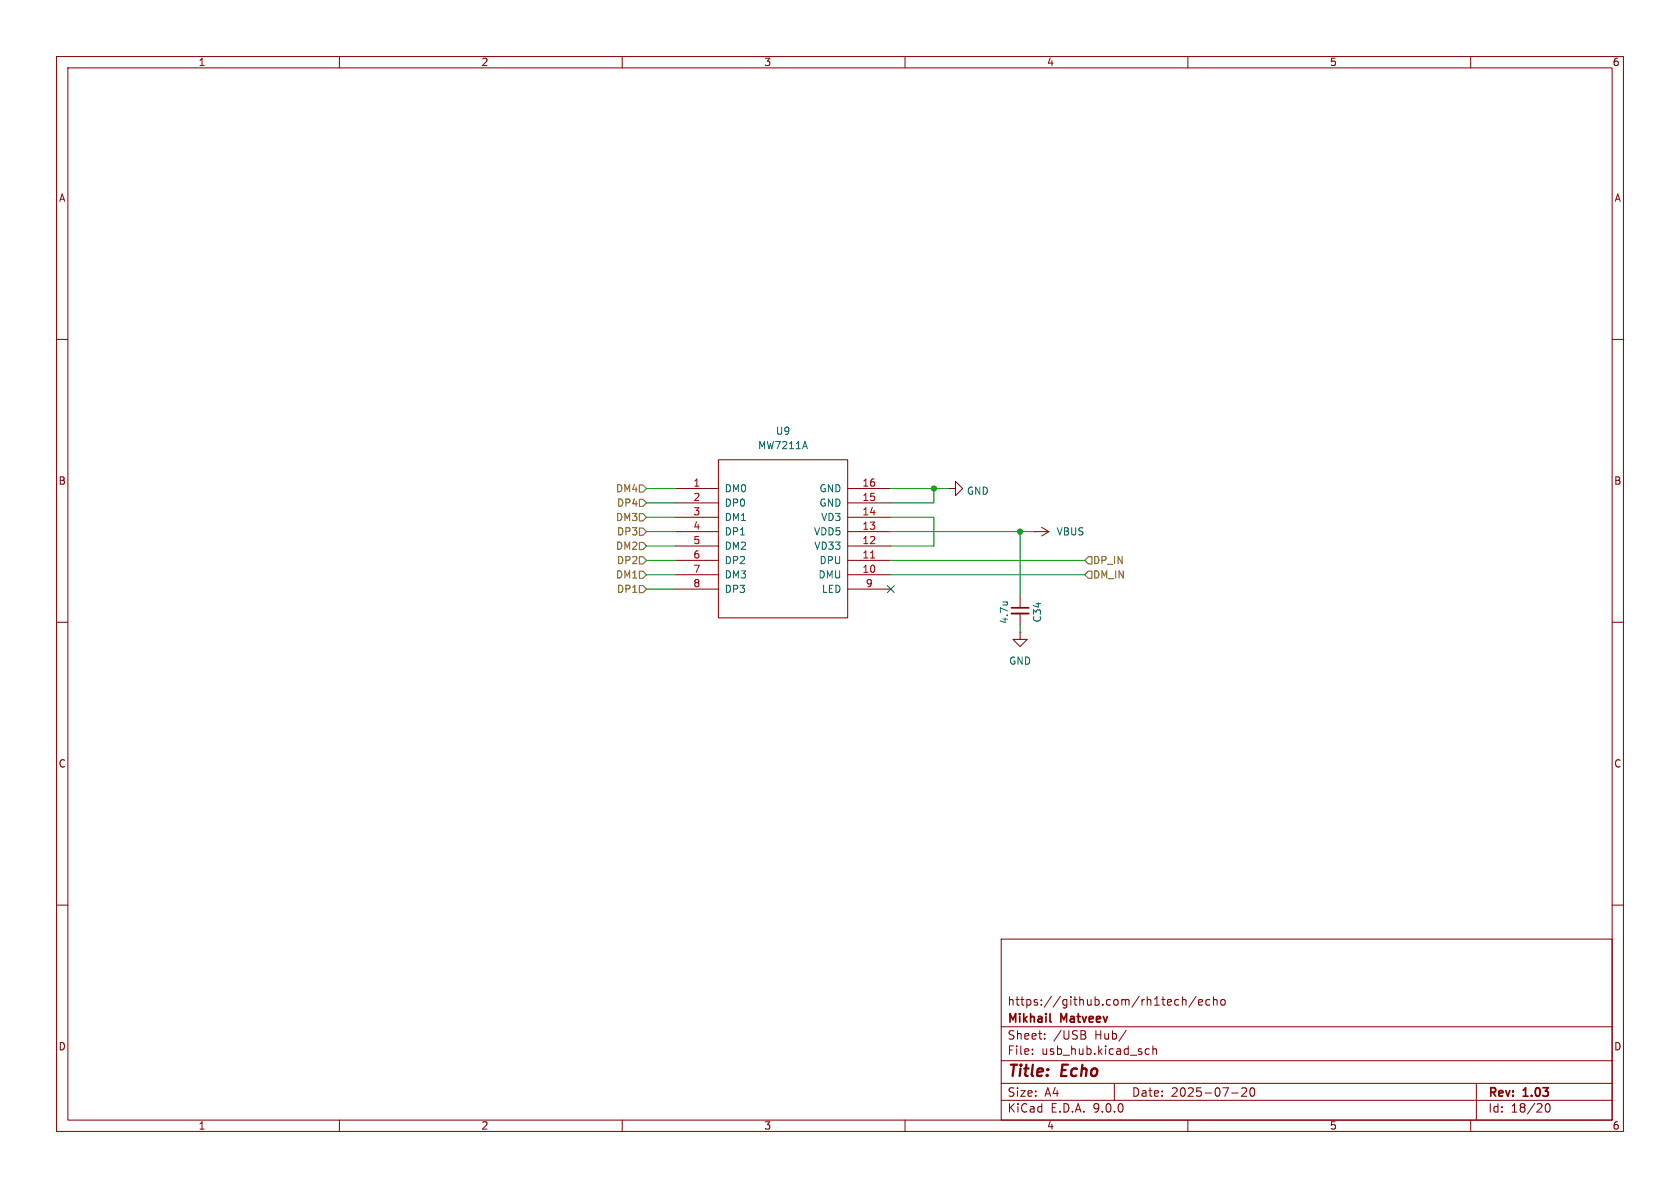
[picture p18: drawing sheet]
<svg xmlns="http://www.w3.org/2000/svg" width="297mm" height="210mm" viewBox="0 0 297 210" stroke-linecap="round" stroke-linejoin="round" font-family="sans-serif">
<defs><g id="words">
<g font-size="2.8" fill="#840000">
<text x="178" y="190.9">Title:</text>
<text x="187.7" y="190.9">Echo</text>
</g>
<g font-size="2.1" fill="#840000">
<text x="178" y="178">https://github.com/rh1tech/echo</text>
<text x="178" y="184">Sheet:</text>
<text x="178" y="181.2">Mikhail</text>
<text x="186.2" y="184">/USB</text>
<text x="187.6" y="181.2">Matveev</text>
<text x="193.6" y="184">Hub/</text>
<text x="178" y="186.7">File:</text>
<text x="184.1" y="186.7">usb_hub.kicad_sch</text>
<text x="178" y="196.9">KiCad</text>
<text x="178" y="194.1">Size:</text>
<text x="184.7" y="194.1">A4</text>
<text x="185.7" y="196.9">E.D.A.</text>
<text x="193.3" y="196.9">9.0.0</text>
<text x="200" y="194.1">Date:</text>
<text x="207" y="194.1">2025-07-20</text>
<text x="263" y="194.3">Rev:</text>
<text x="263" y="196.9">Id:</text>
<text x="267.1" y="196.9">18/20</text>
<text x="269.4" y="194.3">1.03</text>
</g>
<g font-size="1.8" fill="#840000">
<text x="35" y="11.9">1</text>
<text x="85" y="11.9">2</text>
<text x="135" y="11.9">3</text>
<text x="185" y="11.9">4</text>
<text x="235" y="11.9">5</text>
<text x="285" y="11.9">6</text>
<text x="10.3" y="35.9">A</text>
<text x="285.3" y="35.9">A</text>
<text x="10.3" y="85.9">B</text>
<text x="285.3" y="85.9">B</text>
<text x="10.3" y="135.9">C</text>
<text x="285.3" y="135.9">C</text>
<text x="10.3" y="185.9">D</text>
<text x="285.3" y="185.9">D</text>
<text x="35" y="199.9">1</text>
<text x="85" y="199.9">2</text>
<text x="135" y="199.9">3</text>
<text x="185" y="199.9">4</text>
<text x="235" y="199.9">5</text>
<text x="285" y="199.9">6</text>
</g>
<g font-size="1.8" fill="#006464">
<text x="137.1" y="77.1">U9</text>
<text x="133.9" y="79.6">MW7211A</text>
<text x="128" y="87.2">DM0</text>
<text x="128" y="89.8">DP0</text>
<text x="144.8" y="87.2">GND</text>
<text x="144.8" y="89.8">GND</text>
<text x="170.8" y="87.7">GND</text>
<text x="128" y="92.3">DM1</text>
<text x="128" y="94.8">DP1</text>
<text x="143.8" y="94.8">VDD5</text>
<text x="145.1" y="92.3">VD3</text>
<text x="186.7" y="94.8">VBUS</text>
<text x="128" y="97.4">DM2</text>
<text x="128" y="99.9">DP2</text>
<text x="143.9" y="97.4">VD33</text>
<text x="144.8" y="99.9">DPU</text>
<text x="128" y="102.5">DM3</text>
<text x="128" y="105">DP3</text>
<text x="144.6" y="102.5">DMU</text>
<text x="145.2" y="105">LED</text>
<text x="178.4" y="110.4" transform="rotate(-90 178.4 110.4)">4.7u</text>
<text x="184.3" y="110.2" transform="rotate(-90 184.3 110.2)">C34</text>
<text x="178.3" y="117.7">GND</text>
</g>
<g font-size="1.8" fill="#725600">
<text x="108.8" y="87.2">DM4</text>
<text x="109" y="89.8">DP4</text>
<text x="108.8" y="92.3">DM3</text>
<text x="109" y="94.8">DP3</text>
<text x="108.8" y="97.4">DM2</text>
<text x="109" y="99.9">DP2</text>
<text x="193.1" y="99.9">DP_IN</text>
<text x="108.8" y="102.5">DM1</text>
<text x="109" y="105">DP1</text>
<text x="193.1" y="102.5">DM_IN</text>
</g>
<g font-size="1.8" fill="#a90000">
<text x="122.5" y="86.1">1</text>
<text x="122.5" y="88.6">2</text>
<text x="152.4" y="86.1">16</text>
<text x="152.4" y="88.6">15</text>
<text x="122.5" y="91.2">3</text>
<text x="122.5" y="93.7">4</text>
<text x="152.4" y="91.2">14</text>
<text x="152.4" y="93.7">13</text>
<text x="122.5" y="96.3">5</text>
<text x="122.5" y="98.8">6</text>
<text x="122.5" y="101.3">7</text>
<text x="152.4" y="96.3">12</text>
<text x="152.4" y="98.8">11</text>
<text x="152.4" y="101.3">10</text>
<text x="122.5" y="103.9">8</text>
<text x="153" y="103.9">9</text>
</g>
</g></defs>
<g fill="none" stroke="#840000" stroke-width=".18">
<path d="M10 10h277v190h-277zM12 12h273v186h-273zM60 10v2M110 10v2M160 10v2M210 10v2M260 10v2M10 60h2M285 60h2M119.4 86.4h7.6M119.4 88.9h7.6M119.4 91.4h7.6"/>
<path d="M119.4 94h7.6M119.4 96.5h7.6M119.4 99.1h7.6M127 81.3h22.9v27.9h-22.9zM149.9 86.4h7.6M149.9 88.9h7.6M149.9 91.4h7.6M149.9 94h7.6M149.9 96.5h7.6M149.9 99.1h7.6M167.6 86.4h1.3v-1.3l1.3 1.3-1.3 1.2v-1.2M167.6 86.4h.1"/>
<path d="M182.9 94h.1M182.9 94h2.5M184.1 93.2l1.3 .8M185.4 94l-1.3 .7M10 110h2M119.4 101.6h7.6M119.4 104.1h7.6M149.9 101.6h7.6M149.9 104.1h7.6M180.3 111.8v1.2h1.3l-1.3 1.3-1.2-1.3h1.2M180.3 111.8h.1M180.3 105.4v2"/>
<path d="M180.3 108.5v2M285 110h2M10 160h2M177 166h108v32h-108zM207.7 177.6l.3 .1 .4-.1M208.4 176.8l-.4-.1-.3 .1M209 176.8l.2-.1 .4 .1 .1 .9M209 176.2v1.5M211.5 176.1l-1.3 2M211.9 177.2l.7-.1-.1-.3-.4-.1-.2 .2 .1 .7h.5M213.9 176.8l-.4-.1-.3 .3v.4l.1 .2h.6M214.5 176.8l.2-.1 .4 .1 .1 .9"/>
<path d="M214.5 176.2v1.5M215.9 176.8l.2-.1 .4 .1 .1 .6-.1 .2-.4 .1-.2-.1zM285 160h2M60 198v2M110 198v2M160 198v2M177 194.5h108M177 191.5h108M177 187.5h108M177 181.5h108M182.5 186.3v.1M182.5 185.5v.1"/>
<path d="M184.7 183.6v.1M184.7 182.8v.1M191.6 182.9a.4 .4 0 0 1 .4 .4 .4 .4 0 0 1-.3 .4M191.7 182.3l.2 .2-.2 .3M197 191.5v3M199.1 182.1l-1.3 2M202.5 186.3l.2 .1 .5-.1M203.2 185.5l-.5-.1-.2 .1M203.8 185.5l.2-.1 .4 .1 .1 .9M203.8 184.9v1.5M210 198v2M217.7 193.2h1.2"/>
<path d="M219.5 192.4l.6-.1 .2 .1 .1 .3-.9 1.1h.9M221.1 192.4l.2-.1a.81 .81 0 0 1 .6 .6 .81 .81 0 0 1-.3 .8l-.1 .1a.81 .81 0 0 1-.4-1.4zM260 198v2M261 191.5v6.5M273.3 195.2l.2-.1a.81 .81 0 0 1 .6 .6 .81 .81 0 0 1-.3 .8l-.1 .1a.81 .81 0 0 1-.4-1.4z"/>
</g>
<path d="M178.8 107.4h3.1M185.6 180.5l.2 .2" fill="none" stroke="#840000" stroke-width=".3"/>
<path d="M153.9 98.6h.7" fill="none" stroke="#a90000" stroke-width=".18"/>
<path d="M178.8 108.5h3.1" fill="none" stroke="#840000" stroke-width=".33"/>
<path d="M177.3 106.4h.8M178 106.4l.1 .1" fill="none" stroke="#006464" stroke-width=".18"/>
<path d="M113 90.8h.7l.6 .6-.6 .7h-.7zM113 95.9h.7l.6 .6-.6 .7h-.7zM113 98.4h.7l.6 .7-.6 .6h-.7zM113 85.7h.7l.6 .7-.6 .6h-.7zM113 88.3h.7l.6 .6-.6 .6h-.7zM113 93.3h.7l.6 .7-.6 .6h-.7zM192.4 98.4h.6v1.3h-.6l-.6-.6zM113 103.5h.7l.6 .6-.6 .7h-.7zM113 101h.7l.6 .6-.6 .6h-.7zM192.4 101h.6v1.2h-.6l-.6-.6z" fill="none" stroke="#725600" stroke-width=".18"/>
<g fill="none" stroke="#009600" stroke-width=".18">
<path d="M114.3 91.4h5.1M114.3 86.4h5.1M114.3 88.9h5.1M114.3 94h5.1M114.3 99.1h5.1M114.3 96.5h5.1M157.5 91.4h7.6v5.1h-7.6M157.5 86.4h10.1M157.5 94h25.4M157.5 99.1h34.3M165.1 86.4v2.5h-7.6M180.3 94v11.4"/>
<path d="M114.3 101.6h5.1M114.3 104.1h5.1M157.5 101.6h34.3M180.3 110.5v1.3"/>
</g>
<path d="M156.9 103.5l1.2 1.2M158.1 103.5l-1.2 1.2" fill="none" stroke="#000084" stroke-width=".18"/>
<g fill="#009600" stroke="#009600" stroke-width=".18">
<circle cx="165.1" cy="86.4" r=".46"/>
<circle cx="180.3" cy="94" r=".46"/>
</g>
<use href="#words"/>
</svg>
